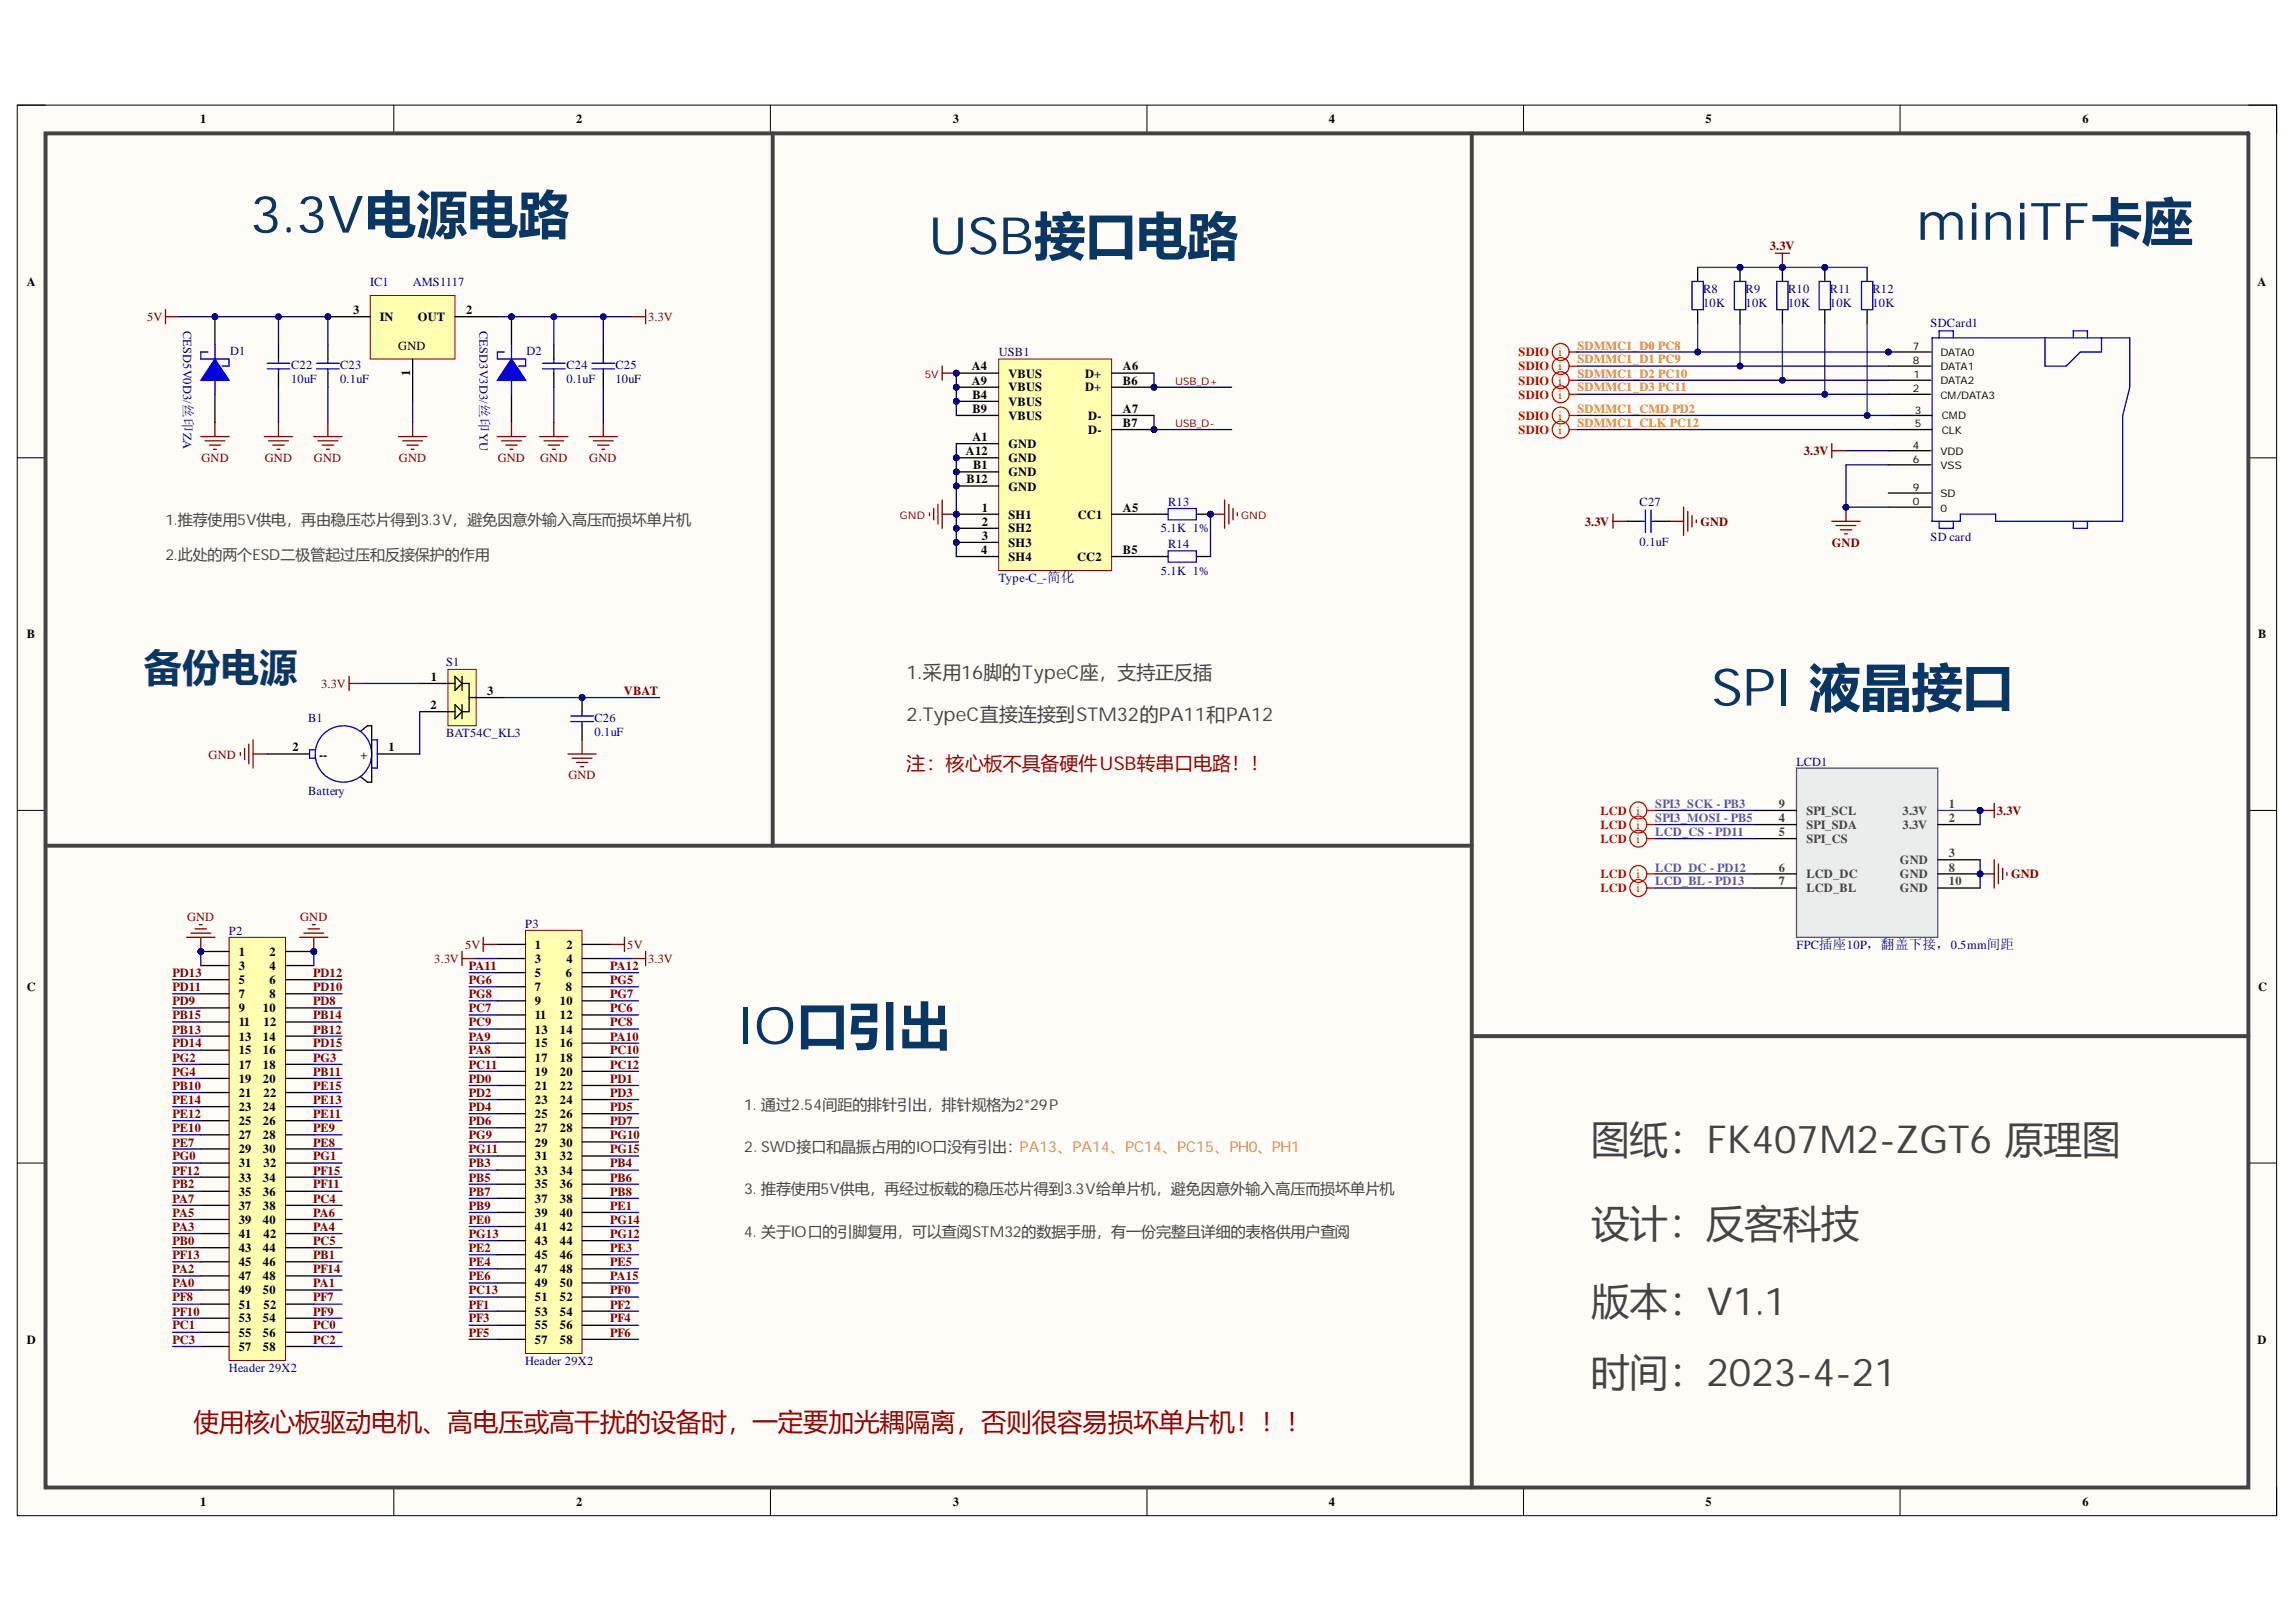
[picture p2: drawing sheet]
<svg xmlns="http://www.w3.org/2000/svg" width="297mm" height="210mm" viewBox="0 0 297 210" stroke-linecap="round" stroke-linejoin="round" font-family="sans-serif">
<defs><g id="words">
<g font-size="6.7" fill="#073763">
<text x="32.3" y="30.1">3.3V电源电路</text>
<text x="120.1" y="32.9">USB接口电路</text>
<text x="247.9" y="31">miniTF卡座</text>
<text x="221.4" y="91.3">SPI 液晶接口</text>
<text x="95.4" y="135.1">IO口引出</text>
</g>
<text font-size="5" fill="#073763" x="18.6" y="88.1">备份电源</text>
<g font-size="5" fill="#434343">
<text x="205.9" y="149.2">图纸：FK407M2-ZGT6 原理图</text>
<text x="205.9" y="160.1">设计：反客科技</text>
<text x="205.9" y="170.2">版本：V1.1</text>
<text x="205.9" y="179.3">时间：2023-4-21</text>
</g>
<text font-size="3.3" fill="#900" x="25" y="185.2">使用核心板驱动电机、高电压或高干扰的设备时，一定要加光耦隔离，否则很容易损坏单片机！！！</text>
<g font-size="2.5" fill="#434343">
<text x="117.3" y="87.8">1.采用16脚的TypeC座，支持正反插</text>
<text x="117.3" y="93.3">2.TypeC直接连接到STM32的PA11和PA12</text>
</g>
<text font-size="2.5" fill="#980000" x="117.3" y="99.7">注：核心板不具备硬件USB转串口电路！！</text>
<g font-size="1.9" fill="#434343">
<text x="21.4" y="67.9">1.推荐使用5V供电，再由稳压芯片得到3.3V，避免因意外输入高压而损坏单片机</text>
<text x="21.4" y="72.5">2.此处的两个ESD二极管起过压和反接保护的作用</text>
<text x="96.3" y="143.6">1. 通过2.54间距的排针引出，排针规格为2*29P</text>
<text x="96.3" y="149.1">2. SWD接口和晶振占用的IO口没有引出：PA13、PA14、PC14、PC15、PH0、PH1</text>
<text x="96.3" y="154.5">3. 推荐使用5V供电，再经过板载的稳压芯片得到3.3V给单片机，避免因意外输入高压而损坏单片机</text>
<text x="96.3" y="160">4. 关于IO口的引脚复用，可以查阅STM32的数据手册，有一份完整且详细的表格供用户查阅</text>
</g>
<g font-size="1.6">
<text x="25.9" y="16">1</text>
<text x="74.5" y="16">2</text>
<text x="123.3" y="16">3</text>
<text x="171.9" y="16">4</text>
<text x="220.7" y="16">5</text>
<text x="269.4" y="16">6</text>
<text x="3.5" y="36.9">A</text>
<text x="45.7" y="40.7">3</text>
<text x="49.2" y="41.5">IN</text>
<text x="54.1" y="41.5">OUT</text>
<text x="60.3" y="40.7">2</text>
<text x="292.1" y="36.9">A</text>
<text x="51.5" y="45.2">GND</text>
<text x="125.7" y="47.9">A4</text>
<text x="145.3" y="47.9">A6</text>
<text x="53.1" y="48.6" transform="rotate(-90 53.1 48.6)">1</text>
<text x="125.7" y="49.8">A9</text>
<text x="125.8" y="51.6">B4</text>
<text x="125.8" y="53.4">B9</text>
<text x="130.5" y="48.9">VBUS</text>
<text x="130.5" y="50.6">VBUS</text>
<text x="130.5" y="52.5">VBUS</text>
<text x="140.4" y="48.9">D+</text>
<text x="140.4" y="50.6">D+</text>
<text x="145.3" y="53.4">A7</text>
<text x="145.3" y="49.8">B6</text>
<text x="125" y="58.9">A12</text>
<text x="125.8" y="57.1">A1</text>
<text x="130.5" y="58">GND</text>
<text x="130.5" y="59.8">GND</text>
<text x="130.5" y="54.4">VBUS</text>
<text x="140.8" y="54.4">D-</text>
<text x="140.8" y="56.1">D-</text>
<text x="145.3" y="55.2">B7</text>
<text x="125.1" y="62.6">B12</text>
<text x="125.9" y="60.7">B1</text>
<text x="130.5" y="61.6">GND</text>
<text x="130.5" y="63.5">GND</text>
<text x="126.9" y="71.7">4</text>
<text x="127" y="66.2">1</text>
<text x="127" y="68.1">2</text>
<text x="127" y="69.8">3</text>
<text x="130.5" y="67.1">SH1</text>
<text x="130.5" y="68.9">SH2</text>
<text x="130.5" y="70.8">SH3</text>
<text x="139.4" y="67.1">CC1</text>
<text x="145.3" y="66.2">A5</text>
<text x="145.3" y="71.7">B5</text>
<text x="130.5" y="72.6">SH4</text>
<text x="139.4" y="72.6">CC2</text>
<text x="3.5" y="82.6">B</text>
<text x="292.2" y="82.6">B</text>
<text x="55.8" y="88.1">1</text>
<text x="63" y="90">3</text>
<text x="55.7" y="91.7">2</text>
<text x="37.8" y="97.2">2</text>
<text x="41.3" y="98.2">--</text>
<text x="46.6" y="98.2">+</text>
<text x="50.3" y="97.2">1</text>
<text x="30.9" y="123.7">1</text>
<text x="30.9" y="125.6">3</text>
<text x="34.9" y="123.7">2</text>
<text x="34.9" y="125.6">4</text>
<text x="69.2" y="122.8">1</text>
<text x="69.2" y="124.6">3</text>
<text x="73.3" y="122.8">2</text>
<text x="73.3" y="124.6">4</text>
<text x="3.5" y="128.3">C</text>
<text x="30.9" y="127.3">5</text>
<text x="30.9" y="129.2">7</text>
<text x="30.9" y="131">9</text>
<text x="34" y="131">10</text>
<text x="34.9" y="127.3">6</text>
<text x="34.9" y="129.2">8</text>
<text x="69.2" y="126.4">5</text>
<text x="69.2" y="128.3">7</text>
<text x="69.2" y="130.1">9</text>
<text x="69.2" y="131.9">11</text>
<text x="72.4" y="130.1">10</text>
<text x="72.4" y="131.9">12</text>
<text x="73.2" y="126.4">6</text>
<text x="73.2" y="128.3">8</text>
<text x="292.2" y="128.3">C</text>
<text x="30.9" y="132.8">11</text>
<text x="30.9" y="134.7">13</text>
<text x="30.9" y="136.5">15</text>
<text x="34" y="134.7">14</text>
<text x="34" y="136.5">16</text>
<text x="34.1" y="132.8">12</text>
<text x="69.2" y="133.8">13</text>
<text x="69.2" y="135.5">15</text>
<text x="69.2" y="137.4">17</text>
<text x="72.4" y="133.8">14</text>
<text x="72.4" y="135.5">16</text>
<text x="72.4" y="137.4">18</text>
<text x="30.9" y="138.3">17</text>
<text x="30.9" y="140.1">19</text>
<text x="30.9" y="142">21</text>
<text x="30.9" y="143.8">23</text>
<text x="34" y="138.3">18</text>
<text x="34" y="140.1">20</text>
<text x="34" y="143.8">24</text>
<text x="34.1" y="142">22</text>
<text x="69.2" y="139.2">19</text>
<text x="69.2" y="141">21</text>
<text x="69.2" y="142.9">23</text>
<text x="72.4" y="139.2">20</text>
<text x="72.4" y="141">22</text>
<text x="72.4" y="142.9">24</text>
<text x="30.9" y="145.6">25</text>
<text x="30.9" y="147.4">27</text>
<text x="30.9" y="149.2">29</text>
<text x="34" y="145.6">26</text>
<text x="34" y="147.4">28</text>
<text x="34" y="149.2">30</text>
<text x="69.2" y="144.7">25</text>
<text x="69.2" y="146.5">27</text>
<text x="69.2" y="148.4">29</text>
<text x="72.4" y="144.7">26</text>
<text x="72.4" y="146.5">28</text>
<text x="72.4" y="148.4">30</text>
<text x="30.9" y="151.1">31</text>
<text x="30.9" y="152.9">33</text>
<text x="30.9" y="154.7">35</text>
<text x="34" y="152.9">34</text>
<text x="34" y="154.7">36</text>
<text x="34.1" y="151.1">32</text>
<text x="69.2" y="150.2">31</text>
<text x="69.2" y="152">33</text>
<text x="69.2" y="153.8">35</text>
<text x="69.2" y="155.6">37</text>
<text x="72.4" y="150.2">32</text>
<text x="72.4" y="152">34</text>
<text x="72.4" y="153.8">36</text>
<text x="72.4" y="155.6">38</text>
<text x="30.9" y="156.6">37</text>
<text x="30.9" y="158.4">39</text>
<text x="30.9" y="160.2">41</text>
<text x="30.9" y="162">43</text>
<text x="34" y="156.6">38</text>
<text x="34" y="158.4">40</text>
<text x="34" y="162">44</text>
<text x="34.1" y="160.2">42</text>
<text x="69.2" y="157.5">39</text>
<text x="69.2" y="159.3">41</text>
<text x="69.2" y="161.1">43</text>
<text x="72.4" y="157.5">40</text>
<text x="72.4" y="159.3">42</text>
<text x="72.4" y="161.1">44</text>
<text x="30.9" y="163.8">45</text>
<text x="30.9" y="165.7">47</text>
<text x="30.9" y="167.5">49</text>
<text x="34" y="163.8">46</text>
<text x="34" y="165.7">48</text>
<text x="34" y="167.5">50</text>
<text x="69.2" y="162.9">45</text>
<text x="69.2" y="164.8">47</text>
<text x="69.2" y="166.6">49</text>
<text x="72.4" y="162.9">46</text>
<text x="72.4" y="164.8">48</text>
<text x="72.4" y="166.6">50</text>
<text x="3.5" y="173.9">D</text>
<text x="30.9" y="169.3">51</text>
<text x="30.9" y="171.1">53</text>
<text x="30.9" y="173">55</text>
<text x="34" y="171.1">54</text>
<text x="34" y="173">56</text>
<text x="34.1" y="169.3">52</text>
<text x="69.2" y="168.4">51</text>
<text x="69.2" y="170.3">53</text>
<text x="69.2" y="172">55</text>
<text x="69.2" y="173.9">57</text>
<text x="72.4" y="168.4">52</text>
<text x="72.4" y="170.3">54</text>
<text x="72.4" y="172">56</text>
<text x="72.4" y="173.9">58</text>
<text x="292.1" y="173.9">D</text>
<text x="30.9" y="174.8">57</text>
<text x="34" y="174.8">58</text>
<text x="25.9" y="194.9">1</text>
<text x="74.5" y="194.9">2</text>
<text x="123.3" y="194.9">3</text>
<text x="171.9" y="194.9">4</text>
<text x="220.7" y="194.9">5</text>
<text x="269.4" y="194.9">6</text>
</g>
<g font-size="1.6" fill="#800000">
<text x="229" y="32.4">3.3V</text>
<text x="19" y="41.5">5V</text>
<text x="83.8" y="41.5">3.3V</text>
<text x="26.1" y="59.8">GND</text>
<text x="34.3" y="59.8">GND</text>
<text x="40.6" y="59.8">GND</text>
<text x="51.6" y="59.8">GND</text>
<text x="64.4" y="59.8">GND</text>
<text x="69.9" y="59.8">GND</text>
<text x="76.2" y="59.8">GND</text>
<text x="233.4" y="58.9">3.3V</text>
<text x="205" y="68.1">3.3V</text>
<text x="220" y="68.1">GND</text>
<text x="237" y="70.8">GND</text>
<text x="41.5" y="89">3.3V</text>
<text x="80.7" y="90">VBAT</text>
<text x="27" y="98.2">GND</text>
<text x="73.5" y="100.9">GND</text>
<text x="258.3" y="105.4">3.3V</text>
<text x="260.2" y="113.6">GND</text>
<text x="24.2" y="119.1">GND</text>
<text x="38.8" y="119.1">GND</text>
<text x="56.2" y="124.6">3.3V</text>
<text x="60.2" y="122.8">5V</text>
<text x="60.7" y="125.6">PA11</text>
<text x="78.9" y="125.6">PA12</text>
<text x="81.1" y="122.8">5V</text>
<text x="83.8" y="124.6">3.3V</text>
<text x="22.3" y="131.9">PB15</text>
<text x="22.3" y="130.1">PD9</text>
<text x="22.3" y="128.3">PD11</text>
<text x="22.3" y="126.4">PD13</text>
<text x="40.5" y="131.9">PB14</text>
<text x="40.5" y="130.1">PD8</text>
<text x="40.5" y="128.3">PD10</text>
<text x="40.5" y="126.4">PD12</text>
<text x="60.7" y="131">PC7</text>
<text x="60.7" y="127.3">PG6</text>
<text x="60.7" y="129.2">PG8</text>
<text x="78.9" y="131">PC6</text>
<text x="78.9" y="127.3">PG5</text>
<text x="78.9" y="129.2">PG7</text>
<text x="22.3" y="133.8">PB13</text>
<text x="22.3" y="135.5">PD14</text>
<text x="22.3" y="137.4">PG2</text>
<text x="40.5" y="133.8">PB12</text>
<text x="40.5" y="135.5">PD15</text>
<text x="40.5" y="137.4">PG3</text>
<text x="60.7" y="136.5">PA8</text>
<text x="60.7" y="134.7">PA9</text>
<text x="60.7" y="132.8">PC9</text>
<text x="78.9" y="134.7">PA10</text>
<text x="78.9" y="132.8">PC8</text>
<text x="78.9" y="136.5">PC10</text>
<text x="22.3" y="141">PB10</text>
<text x="22.3" y="142.9">PE14</text>
<text x="22.3" y="139.2">PG4</text>
<text x="40.5" y="139.2">PB11</text>
<text x="40.5" y="142.9">PE13</text>
<text x="40.5" y="141">PE15</text>
<text x="60.7" y="138.3">PC11</text>
<text x="60.7" y="140.1">PD0</text>
<text x="60.7" y="142">PD2</text>
<text x="60.7" y="143.8">PD4</text>
<text x="78.9" y="138.3">PC12</text>
<text x="78.9" y="140.1">PD1</text>
<text x="78.9" y="142">PD3</text>
<text x="78.9" y="143.8">PD5</text>
<text x="22.3" y="148.4">PE7</text>
<text x="22.3" y="146.5">PE10</text>
<text x="22.3" y="144.7">PE12</text>
<text x="40.5" y="148.4">PE8</text>
<text x="40.5" y="146.5">PE9</text>
<text x="40.5" y="144.7">PE11</text>
<text x="60.7" y="145.6">PD6</text>
<text x="60.7" y="147.4">PG9</text>
<text x="60.7" y="149.2">PG11</text>
<text x="78.9" y="145.6">PD7</text>
<text x="78.9" y="147.4">PG10</text>
<text x="78.9" y="149.2">PG15</text>
<text x="22.3" y="155.6">PA7</text>
<text x="22.3" y="153.8">PB2</text>
<text x="22.3" y="152">PF12</text>
<text x="22.3" y="150.2">PG0</text>
<text x="40.5" y="155.6">PC4</text>
<text x="40.5" y="153.8">PF11</text>
<text x="40.5" y="152">PF15</text>
<text x="40.5" y="150.2">PG1</text>
<text x="60.7" y="151.1">PB3</text>
<text x="60.7" y="152.9">PB5</text>
<text x="60.7" y="154.7">PB7</text>
<text x="78.9" y="151.1">PB4</text>
<text x="78.9" y="152.9">PB6</text>
<text x="78.9" y="154.7">PB8</text>
<text x="22.3" y="159.3">PA3</text>
<text x="22.3" y="157.5">PA5</text>
<text x="22.3" y="161.1">PB0</text>
<text x="40.5" y="159.3">PA4</text>
<text x="40.5" y="157.5">PA6</text>
<text x="40.5" y="161.1">PC5</text>
<text x="60.7" y="156.6">PB9</text>
<text x="60.7" y="158.4">PE0</text>
<text x="60.7" y="162">PE2</text>
<text x="60.7" y="160.2">PG13</text>
<text x="78.9" y="156.6">PE1</text>
<text x="78.9" y="162">PE3</text>
<text x="78.9" y="160.2">PG12</text>
<text x="78.9" y="158.4">PG14</text>
<text x="22.3" y="166.6">PA0</text>
<text x="22.3" y="164.8">PA2</text>
<text x="22.3" y="162.9">PF13</text>
<text x="40.5" y="166.6">PA1</text>
<text x="40.5" y="162.9">PB1</text>
<text x="40.5" y="164.8">PF14</text>
<text x="60.7" y="163.8">PE4</text>
<text x="60.7" y="165.7">PE6</text>
<text x="60.7" y="167.5">PC13</text>
<text x="78.9" y="163.8">PE5</text>
<text x="78.9" y="167.5">PF0</text>
<text x="78.9" y="165.7">PA15</text>
<text x="22.3" y="173.9">PC3</text>
<text x="22.3" y="172">PC1</text>
<text x="22.3" y="168.4">PF8</text>
<text x="22.3" y="170.3">PF10</text>
<text x="40.5" y="173.9">PC2</text>
<text x="40.5" y="172">PC0</text>
<text x="40.5" y="168.4">PF7</text>
<text x="40.5" y="170.3">PF9</text>
<text x="60.7" y="169.3">PF1</text>
<text x="60.7" y="171.1">PF3</text>
<text x="60.7" y="173">PF5</text>
<text x="78.9" y="169.3">PF2</text>
<text x="78.9" y="171.1">PF4</text>
<text x="78.9" y="173">PF6</text>
</g>
<g font-size="1.6" fill="#000080">
<text x="47.9" y="36.9">IC1</text>
<text x="53.4" y="36.9">AMS1117</text>
<text x="220.3" y="39.7">10K</text>
<text x="220.3" y="37.9">R8</text>
<text x="225.8" y="39.7">10K</text>
<text x="225.8" y="37.9">R9</text>
<text x="231.3" y="39.7">10K</text>
<text x="231.3" y="37.9">R10</text>
<text x="236.7" y="39.7">10K</text>
<text x="236.7" y="37.9">R11</text>
<text x="242.2" y="39.7">10K</text>
<text x="242.2" y="37.9">R12</text>
<text x="23.7" y="42.8" transform="rotate(90 23.7 42.8)">CESD5V0D3/丝印ZA</text>
<text x="29.8" y="45.9">D1</text>
<text x="37.7" y="47.8">C22</text>
<text x="44" y="47.8">C23</text>
<text x="62" y="42.8" transform="rotate(90 62 42.8)">CESD3V3D3/丝印YU</text>
<text x="68.1" y="45.9">D2</text>
<text x="73.3" y="47.8">C24</text>
<text x="79.6" y="47.8">C25</text>
<text x="129.2" y="46.1">USB1</text>
<text x="249.8" y="42.3">SDCard1</text>
<text x="37.7" y="49.5">10uF</text>
<text x="44" y="49.5">0.1uF</text>
<text x="73.3" y="49.5">0.1uF</text>
<text x="79.6" y="49.5">10uF</text>
<text x="151.1" y="65.4">R13</text>
<text x="212.1" y="65.4">C27</text>
<text x="150.2" y="68.9">5.1K 1%</text>
<text x="151.1" y="70.9">R14</text>
<text x="212.1" y="70.6">0.1uF</text>
<text x="249.8" y="70">SD card</text>
<text x="129.2" y="75.3">Type-C_-简化</text>
<text x="150.2" y="74.4">5.1K 1%</text>
<text x="57.7" y="86.2">S1</text>
<text x="39.9" y="93.4">B1</text>
<text x="57.7" y="95.4">BAT54C_KL3</text>
<text x="76.9" y="95.2">0.1uF</text>
<text x="76.9" y="93.4">C26</text>
<text x="232.4" y="99.1">LCD1</text>
<text x="39.9" y="102.9">Battery</text>
<text x="29.6" y="121">P2</text>
<text x="67.9" y="120.1">P3</text>
<text x="232.4" y="122.8">FPC插座10P，翻盖下接，0.5mm间距</text>
<text x="29.6" y="177.5">Header 29X2</text>
<text x="67.9" y="176.6">Header 29X2</text>
</g>
<g font-size="1.6" fill="#f00">
<text x="196.5" y="47.9">SDIO</text>
<text x="196.5" y="46.1">SDIO</text>
<text x="201.6" y="47.9">i</text>
<text x="201.6" y="46.1">i</text>
<text x="196.5" y="51.6">SDIO</text>
<text x="196.5" y="49.8">SDIO</text>
<text x="201.6" y="51.6">i</text>
<text x="201.6" y="49.8">i</text>
<text x="196.5" y="56.1">SDIO</text>
<text x="196.5" y="54.4">SDIO</text>
<text x="201.6" y="56.1">i</text>
<text x="201.6" y="54.4">i</text>
<text x="207" y="107.3">LCD</text>
<text x="207" y="105.4">LCD</text>
<text x="211.7" y="107.3">i</text>
<text x="211.7" y="105.4">i</text>
<text x="207" y="113.6">LCD</text>
<text x="207" y="109.1">LCD</text>
<text x="211.7" y="113.6">i</text>
<text x="211.7" y="109.1">i</text>
<text x="207" y="115.5">LCD</text>
<text x="211.7" y="115.5">i</text>
</g>
<g font-size="1.6" fill="#f90">
<text x="204.1" y="45.2">SDMMC1_D0 PC8</text>
<text x="204.1" y="47">SDMMC1_D1 PC9</text>
<text x="204.1" y="48.9">SDMMC1_D2 PC10</text>
<text x="204.1" y="50.6">SDMMC1_D3 PC11</text>
<text x="204.1" y="53.4">SDMMC1_CMD PD2</text>
<text x="204.1" y="55.2">SDMMC1_CLK PC12</text>
</g>
<g font-size="1.6" fill="#674ea7">
<text x="214.2" y="106.4">SPI3_MOSI - PB5</text>
<text x="214.2" y="104.5">SPI3_SCK - PB3</text>
<text x="214.2" y="108.2">LCD_CS - PD11</text>
<text x="214.2" y="112.8">LCD_DC - PD12</text>
<text x="214.2" y="114.6">LCD_BL - PD13</text>
</g>
<g font-size="1.6" fill="#434343">
<text x="230.1" y="104.5">9</text>
<text x="230.1" y="106.4">4</text>
<text x="233.7" y="105.4">SPI_SCL</text>
<text x="233.7" y="107.3">SPI_SDA</text>
<text x="246.1" y="105.4">3.3V</text>
<text x="246.1" y="107.3">3.3V</text>
<text x="252.1" y="104.5">1</text>
<text x="252.1" y="106.4">2</text>
<text x="230.1" y="108.2">5</text>
<text x="230.1" y="112.8">6</text>
<text x="233.7" y="109.1">SPI_CS</text>
<text x="233.7" y="113.6">LCD_DC</text>
<text x="245.8" y="111.9">GND</text>
<text x="245.8" y="113.6">GND</text>
<text x="252.1" y="110.9">3</text>
<text x="252.1" y="112.8">8</text>
<text x="230.1" y="114.6">7</text>
<text x="233.7" y="115.5">LCD_BL</text>
<text x="245.8" y="115.5">GND</text>
<text x="252.1" y="114.6">10</text>
</g>
<g font-size="1.4">
<text x="247.5" y="45.2">7</text>
<text x="247.5" y="47.1">8</text>
<text x="251" y="46.1">DATA0</text>
<text x="251" y="47.9">DATA1</text>
<text x="247.5" y="50.7">2</text>
<text x="247.6" y="49">1</text>
<text x="247.7" y="53.5">3</text>
<text x="251" y="49.7">DATA2</text>
<text x="251" y="51.6">CM/DATA3</text>
<text x="247.5" y="58.1">4</text>
<text x="247.5" y="59.9">6</text>
<text x="247.7" y="55.3">5</text>
<text x="251" y="58.8">VDD</text>
<text x="251.2" y="54.3">CMD</text>
<text x="251.2" y="56.1">CLK</text>
<text x="247.5" y="63.5">9</text>
<text x="247.5" y="65.4">0</text>
<text x="251" y="60.7">VSS</text>
<text x="251" y="64.3">SD</text>
<text x="251" y="66.2">0</text>
</g>
<g font-size="1.4" fill="#800000">
<text x="119.6" y="48.9">5V</text>
<text x="152" y="49.8">USB_D+</text>
<text x="152" y="55.2">USB_D-</text>
<text x="116.4" y="67.1">GND</text>
<text x="160.6" y="67.1">GND</text>
</g>
</g></defs>
<path d="M2.2 13.6h292.3v182.5h-292.3z" fill-rule="evenodd" fill="#fffcf8"/>
<path d="M2.2 13.6h292.3v182.5h-292.3z" fill="none" stroke="#000" stroke-width=".13"/>
<path d="M5.9 17.3h285v175.2h-285z" fill-rule="evenodd" fill="#fffcf8"/>
<g fill="none" stroke="#000" stroke-width=".13">
<path d="M2.2 13.6h3.7M5.9 17.3h285v175.2h-285zM50.9 13.6v3.7M99.7 13.6v3.7M148.4 13.6v3.7M197.1 13.6v3.7M245.8 13.6v3.7M290.9 13.6h3.6v3.7M2.2 59.2h3.7M290.9 59.2h3.6M2.2 104.9h3.7M290.9 104.9h3.6"/>
<path d="M2.2 150.5h3.7M290.9 150.5h3.6M50.9 192.5v3.6M99.7 192.5v3.6M148.4 192.5v3.6M197.1 192.5v3.6M245.8 192.5v3.6M294.5 192.5v3.6"/>
</g>
<g fill="none" stroke="#800000" stroke-width=".17">
<path d="M21.4 40.1v1.8M21.4 41h1.8M34.2 56.5h3.7M34.7 57h2.6M35.3 57.6h1.5M35.8 58.1h.4M36 54.7v1.8M40.6 56.5h3.6M41.1 57h2.6M41.7 57.6h1.5M42.2 58.1h.4M42.4 54.7v1.8"/>
<path d="M69.8 56.5h3.7M70.4 57h2.5M70.9 57.6h1.5M71.5 58.1h.3M71.6 54.7v1.8M76.2 56.5h3.7M76.8 57h2.5M77.3 57.6h1.5M77.9 58.1h.3M78 54.7v1.8"/>
</g>
<path d="M36 44.6v1.9M36 48.3v1.8M42.4 44.6v1.9M42.4 48.3v1.8M71.6 44.6v1.9M71.6 48.3v1.8M78 44.6v1.9M78 48.3v1.8" fill="none" stroke="#000" stroke-width=".17"/>
<g fill="none" stroke="#00f" stroke-width=".17">
<path d="M34.6 47h2.9M34.6 47.7h2.9M36 46.5v.5M36 47.7v.6M41 47h2.9M41 47.7h2.9M42.4 46.5v.5M42.4 47.7v.6M70.2 47h2.9M70.2 47.7h2.9M71.6 46.5v.5M71.6 47.7v.6"/>
<path d="M76.6 47h2.9M76.6 47.7h2.9M78 46.5v.5M78 47.7v.6"/>
</g>
<circle cx="42.4" cy="41" r=".36" fill="#000080"/>
<circle cx="42.4" cy="41" r=".36" fill="none" stroke="#000080" stroke-width=".13"/>
<path d="M47.9 38.2h11v8.3h-11z" fill-rule="evenodd" fill="#ffffb0"/>
<path d="M47.9 38.2h11v8.3h-11z" fill="none" stroke="#800000" stroke-width=".13"/>
<path d="M42.4 41h5.5M53.4 46.5v5.4M58.9 41h5.4" fill="none" stroke="#000" stroke-width=".17"/>
<circle cx="42.4" cy="41" r=".36" fill="#000080"/>
<circle cx="42.4" cy="41" r=".36" fill="none" stroke="#000080" stroke-width=".13"/>
<g fill="none" stroke="#800000" stroke-width=".17">
<path d="M26 56.5h3.6M26.5 57h2.6M27.1 57.6h1.4M27.6 58.1h.4M27.8 54.7v1.8M51.6 56.5h3.6M52.1 57h2.6M52.7 57.6h1.4M53.2 58.1h.4M53.4 54.7v1.8M81.7 41h1.8M83.5 40.1v1.8"/>
<path d="M25.8 119.7h.4M24.2 121.3h3.6M24.7 120.8h2.6M25.3 120.2h1.4M26 121.3v1.8"/>
</g>
<circle cx="26" cy="123.1" r=".36" fill="#000080"/>
<circle cx="26" cy="123.1" r=".36" fill="none" stroke="#000080" stroke-width=".13"/>
<path d="M40.4 119.7h.4M38.8 121.3h3.6M39.3 120.8h2.6M39.9 120.2h1.4M40.6 121.3v1.8" fill="none" stroke="#800000" stroke-width=".17"/>
<circle cx="40.6" cy="123.1" r=".37" fill="#000080"/>
<circle cx="40.6" cy="123.1" r=".37" fill="none" stroke="#000080" stroke-width=".13"/>
<path d="M62.5 121.3v1.8M62.5 122.2h1.8M81.7 124h1.8M83.5 123.1v1.9" fill="none" stroke="#800000" stroke-width=".17"/>
<circle cx="27.8" cy="41" r=".36" fill="#000080"/>
<circle cx="27.8" cy="41" r=".36" fill="none" stroke="#000080" stroke-width=".13"/>
<path d="M27.8 46.5l1.8 2.7h-3.6z" fill="#00f"/>
<path d="M27.8 46.5l1.8 2.7h-3.6z" fill="none" stroke="#00f" stroke-width=".17"/>
<path d="M27.8 41v3.6M27.8 51v3.7" fill="none" stroke="#000" stroke-width=".17"/>
<circle cx="27.8" cy="41" r=".36" fill="#000080"/>
<circle cx="27.8" cy="41" r=".36" fill="none" stroke="#000080" stroke-width=".13"/>
<path d="M26.9 45.6h-.9v.9h3.6v.9h-.9M27.8 44.6v1.9M27.8 49.2v1.8" fill="none" stroke="#00f" stroke-width=".17"/>
<circle cx="66.2" cy="41" r=".36" fill="#000080"/>
<circle cx="66.2" cy="41" r=".36" fill="none" stroke="#000080" stroke-width=".13"/>
<path d="M66.2 46.5l1.8 2.7h-3.7z" fill="#00f"/>
<path d="M66.2 46.5l1.8 2.7h-3.7z" fill="none" stroke="#00f" stroke-width=".17"/>
<path d="M66.2 41v3.6M66.2 51v3.7" fill="none" stroke="#000" stroke-width=".17"/>
<circle cx="66.2" cy="41" r=".36" fill="#000080"/>
<circle cx="66.2" cy="41" r=".36" fill="none" stroke="#000080" stroke-width=".13"/>
<path d="M65.3 45.6h-1v.9h3.7v.9h-.9M66.2 44.6v1.9M66.2 49.2v1.8" fill="none" stroke="#00f" stroke-width=".17"/>
<path d="M64.3 56.5h3.7M64.9 57h2.6M65.4 57.6h1.5M66 58.1h.4M66.2 54.7v1.8M45.2 87.5v1.9M45.2 88.4h1.8M59.8 123.1v1.9M59.8 124h1.8M79 122.2h1.8M80.8 121.3v1.8" fill="none" stroke="#800000" stroke-width=".17"/>
<path d="M57.9 86.6h3.7v7.3h-3.7z" fill-rule="evenodd" fill="#ffffb0"/>
<path d="M57.9 86.6h3.7v7.3h-3.7z" fill="none" stroke="#800000" stroke-width=".13"/>
<path d="M54.3 92.1h4.6M54.3 88.4h4.6M58.9 87.5l.9 .9-.9 1zM58.9 91.2l.9 .9-.9 .9zM59.8 88.4h.9v3.7h-.9M59.8 87.5v1.9M59.8 91.2v1.8M60.7 90.3h4.6" fill="none" stroke="#000" stroke-width=".17"/>
<circle cx="75.3" cy="90.3" r=".37" fill="#000080"/>
<circle cx="75.3" cy="90.3" r=".37" fill="none" stroke="#000080" stroke-width=".13"/>
<path d="M75.3 90.3v1.8" fill="none" stroke="#000" stroke-width=".17"/>
<circle cx="75.3" cy="90.3" r=".37" fill="#000080"/>
<circle cx="75.3" cy="90.3" r=".37" fill="none" stroke="#000080" stroke-width=".13"/>
<path d="M75.3 93.9v1.8" fill="none" stroke="#000" stroke-width=".17"/>
<path d="M73.8 93.4h3M73.8 92.6h3M75.3 92.1v.5M75.3 93.4v.5" fill="none" stroke="#00f" stroke-width=".17"/>
<path d="M31.1 97.4v.4M31.6 96.8v1.5M32.2 96.3v2.6M32.7 97.6h1.9M32.7 95.7v3.7M73.5 97.6h3.6M74 98.1h2.6M74.6 98.7h1.4M75.1 99.2h.4M75.3 95.7v1.9" fill="none" stroke="#800000" stroke-width=".17"/>
<circle cx="26" cy="123.1" r=".36" fill="#000080"/>
<circle cx="26" cy="123.1" r=".36" fill="none" stroke="#000080" stroke-width=".13"/>
<circle cx="40.6" cy="123.1" r=".37" fill="#000080"/>
<circle cx="40.6" cy="123.1" r=".37" fill="none" stroke="#000080" stroke-width=".13"/>
<path d="M29.6 121.3h7.3v54.8h-7.3z" fill-rule="evenodd" fill="#ffffb0"/>
<path d="M29.6 121.3h7.3v54.8h-7.3z" fill="none" stroke="#800000" stroke-width=".13"/>
<path d="M26 123.1h3.6" fill="none" stroke="#000" stroke-width=".17"/>
<circle cx="26" cy="123.1" r=".36" fill="#000080"/>
<circle cx="26" cy="123.1" r=".36" fill="none" stroke="#000080" stroke-width=".13"/>
<path d="M36.9 123.1h3.7" fill="none" stroke="#000" stroke-width=".17"/>
<circle cx="40.6" cy="123.1" r=".37" fill="#000080"/>
<circle cx="40.6" cy="123.1" r=".37" fill="none" stroke="#000080" stroke-width=".13"/>
<g fill="none" stroke="#000" stroke-width=".17">
<path d="M26 125h3.6M26 126.8h3.6M26 128.6h3.6M26 130.4h3.6M26 132.3h3.6M26 134.1h3.6M26 135.9h3.6M26 137.7h3.6M26 139.6h3.6M36.9 125h3.7M36.9 126.8h3.7M36.9 128.6h3.7"/>
<path d="M36.9 130.4h3.7M36.9 132.3h3.7M36.9 134.1h3.7M36.9 135.9h3.7M36.9 137.7h3.7M36.9 139.6h3.7M26 141.4h3.6M26 143.2h3.6M26 145h3.6M26 146.9h3.6M26 148.7h3.6M26 150.5h3.6"/>
<path d="M26 152.3h3.6M26 154.2h3.6M26 156h3.6M26 157.8h3.6M26 159.6h3.6M36.9 141.4h3.7M36.9 143.2h3.7M36.9 145h3.7M36.9 146.9h3.7M36.9 148.7h3.7M36.9 150.5h3.7M36.9 152.3h3.7"/>
<path d="M36.9 154.2h3.7M36.9 156h3.7M36.9 157.8h3.7M36.9 159.6h3.7M26 161.5h3.6M26 163.3h3.6M26 165.1h3.6M26 166.9h3.6M26 168.8h3.6M26 170.6h3.6M26 172.4h3.6M26 174.2h3.6"/>
<path d="M36.9 161.5h3.7M36.9 163.3h3.7M36.9 165.1h3.7M36.9 166.9h3.7M36.9 168.8h3.7M36.9 170.6h3.7M36.9 172.4h3.7M36.9 174.2h3.7"/>
</g>
<path d="M68 120.4h7.3v54.8h-7.3z" fill-rule="evenodd" fill="#ffffb0"/>
<path d="M68 120.4h7.3v54.8h-7.3z" fill="none" stroke="#800000" stroke-width=".13"/>
<g fill="none" stroke="#000" stroke-width=".17">
<path d="M64.3 122.2h3.7M64.3 124h3.7M64.3 125.9h3.7M64.3 127.7h3.7M64.3 129.5h3.7M64.3 131.3h3.7M64.3 133.2h3.7M64.3 135h3.7M64.3 136.8h3.7M64.3 138.6h3.7M75.3 122.2h3.7M75.3 124h3.7"/>
<path d="M75.3 125.9h3.7M75.3 127.7h3.7M75.3 129.5h3.7M75.3 131.3h3.7M75.3 133.2h3.7M75.3 135h3.7M75.3 136.8h3.7M75.3 138.6h3.7M64.3 140.5h3.7M64.3 142.3h3.7M64.3 144.1h3.7M64.3 145.9h3.7"/>
<path d="M64.3 147.8h3.7M64.3 149.6h3.7M64.3 151.4h3.7M64.3 153.2h3.7M64.3 155.1h3.7M64.3 156.9h3.7M64.3 158.7h3.7M75.3 140.5h3.7M75.3 142.3h3.7M75.3 144.1h3.7M75.3 145.9h3.7M75.3 147.8h3.7"/>
<path d="M75.3 149.6h3.7M75.3 151.4h3.7M75.3 153.2h3.7M75.3 155.1h3.7M75.3 156.9h3.7M75.3 158.7h3.7M64.3 160.6h3.7M64.3 162.4h3.7M64.3 164.2h3.7M64.3 166h3.7M64.3 167.9h3.7M64.3 169.7h3.7"/>
<path d="M64.3 171.5h3.7M64.3 173.3h3.7M75.3 160.6h3.7M75.3 162.4h3.7M75.3 164.2h3.7M75.3 166h3.7M75.3 167.9h3.7M75.3 169.7h3.7M75.3 171.5h3.7M75.3 173.3h3.7"/>
</g>
<path d="M256.2 104.9h1.8M258 104v1.8" fill="none" stroke="#800000" stroke-width=".17"/>
<circle cx="256.2" cy="104.9" r=".37" fill="#000080"/>
<circle cx="256.2" cy="104.9" r=".37" fill="none" stroke="#000080" stroke-width=".13"/>
<path d="M256.2 113.1h1.8M258 111.3v3.6M258.5 111.8v2.6M259.1 112.4v1.4M259.6 112.9v.4" fill="none" stroke="#800000" stroke-width=".17"/>
<circle cx="256.2" cy="113.1" r=".37" fill="#000080"/>
<circle cx="256.2" cy="113.1" r=".37" fill="none" stroke="#000080" stroke-width=".13"/>
<circle cx="256.2" cy="104.9" r=".37" fill="#000080"/>
<circle cx="256.2" cy="104.9" r=".37" fill="none" stroke="#000080" stroke-width=".13"/>
<circle cx="256.2" cy="113.1" r=".37" fill="#000080"/>
<circle cx="256.2" cy="113.1" r=".37" fill="none" stroke="#000080" stroke-width=".13"/>
<path d="M232.4 99.4h18.3v21.9h-18.3z" fill-rule="evenodd" fill="#ebedec"/>
<path d="M232.4 99.4h18.3v21.9h-18.3z" fill="none" stroke="#4c5870" stroke-width=".17"/>
<path d="M250.7 104.9h5.5" fill="none" stroke="#204969" stroke-width=".17"/>
<circle cx="256.2" cy="104.9" r=".37" fill="#000080"/>
<circle cx="256.2" cy="104.9" r=".37" fill="none" stroke="#000080" stroke-width=".13"/>
<path d="M226.9 104.9h5.5M250.7 106.7h5.5M250.7 111.3h5.5M250.7 113.1h5.5" fill="none" stroke="#000" stroke-width=".17"/>
<circle cx="256.2" cy="113.1" r=".37" fill="#000080"/>
<circle cx="256.2" cy="113.1" r=".37" fill="none" stroke="#000080" stroke-width=".13"/>
<path d="M226.9 106.7h5.5M226.9 108.5h5.5M226.9 113.1h5.5M226.9 114.9h5.5M250.7 114.9h5.5" fill="none" stroke="#000" stroke-width=".17"/>
<g fill="none" stroke="#f00" stroke-width=".17">
<path d="M203 55.6h1.1M203 53.8h1.1M203 51h1.1M203 49.2h1.1M203 47.4h1.1M203 45.6h1.1M213.1 114.9h1.1M213.1 113.1h1.1M213.1 108.5h1.1M213.1 106.7h1.1M213.1 104.9h1.1"/>
<circle cx="201.9" cy="47.4" r="1.1"/>
<circle cx="201.9" cy="51" r="1.1"/>
<circle cx="201.9" cy="53.8" r="1.1"/>
<circle cx="201.9" cy="49.2" r="1.1"/>
<circle cx="201.9" cy="55.6" r="1.1"/>
<circle cx="201.9" cy="45.5" r="1.1"/>
<circle cx="212" cy="113.1" r="1.09"/>
<circle cx="212" cy="108.5" r="1.1"/>
<circle cx="212" cy="106.7" r="1.1"/>
<circle cx="212" cy="114.9" r="1.1"/>
<circle cx="212" cy="104.9" r="1.1"/>
</g>
<path d="M237 57.4v1.8M237 58.3h1.8M208.7 67.5h1.8M208.7 66.5v1.9M216 67.5h1.8M217.8 65.6v3.7M218.3 66.2v2.5M218.9 66.7v1.5M219.4 67.3v.3" fill="none" stroke="#800000" stroke-width=".17"/>
<circle cx="244.3" cy="45.6" r=".36" fill="#000080"/>
<circle cx="244.3" cy="45.6" r=".36" fill="none" stroke="#000080" stroke-width=".13"/>
<path d="M275.5 43.7h-25.5v23.8" fill="none" stroke="#00f" stroke-width=".17"/>
<path d="M244.3 49.2h5.5M244.3 51h5.5M244.3 58.3h5.5M244.3 45.6h5.5M244.5 53.8h5.5M244.5 55.6h5.5M244.3 60.2h5.5" fill="none" stroke="#000" stroke-width=".17"/>
<circle cx="244.3" cy="45.6" r=".36" fill="#000080"/>
<circle cx="244.3" cy="45.6" r=".36" fill="none" stroke="#000080" stroke-width=".13"/>
<path d="M244.3 47.4h5.5M244.3 63.8h5.5M244.3 65.6h5.5" fill="none" stroke="#000" stroke-width=".17"/>
<path d="M250.9 43.7v-.9h1.8v.9M264.6 43.7v3.7h2.7l1.8-1.8h2.8v-1.9M268.2 43.7v-.9h1.9v.9M275.5 43.7v6.4l-.9 3.7v13.7h-16.4v-1h-4.6v1h-3.6M250.9 67.5v.9h1.8v-.9M268.2 67.5v.9h1.9v-.9" fill="none" stroke="#00f" stroke-width=".17"/>
<path d="M237 67.5h3.6M237.5 68h2.6M238.1 68.6h1.4M238.6 69.1h.4M238.8 65.6v1.9" fill="none" stroke="#800000" stroke-width=".17"/>
<circle cx="238.8" cy="65.6" r=".37" fill="#000080"/>
<circle cx="238.8" cy="65.6" r=".37" fill="none" stroke="#000080" stroke-width=".13"/>
<path d="M241.6 34.6v1.8M241.6 40.1v1.8" fill="none" stroke="#000" stroke-width=".17"/>
<path d="M240.8 36.4h1.5v3.7h-1.5z" fill="none" stroke="#00f" stroke-width=".17"/>
<circle cx="236.1" cy="34.6" r=".37" fill="#000080"/>
<circle cx="236.1" cy="34.6" r=".37" fill="none" stroke="#000080" stroke-width=".13"/>
<path d="M236.1 34.6v1.8" fill="none" stroke="#000" stroke-width=".17"/>
<circle cx="236.1" cy="34.6" r=".37" fill="#000080"/>
<circle cx="236.1" cy="34.6" r=".37" fill="none" stroke="#000080" stroke-width=".13"/>
<path d="M236.1 40.1v1.8" fill="none" stroke="#000" stroke-width=".17"/>
<path d="M235.3 36.4h1.5v3.7h-1.5z" fill="none" stroke="#00f" stroke-width=".17"/>
<circle cx="230.6" cy="34.6" r=".37" fill="#000080"/>
<circle cx="230.6" cy="34.6" r=".37" fill="none" stroke="#000080" stroke-width=".13"/>
<path d="M230.6 34.6v1.8" fill="none" stroke="#000" stroke-width=".17"/>
<circle cx="230.6" cy="34.6" r=".37" fill="#000080"/>
<circle cx="230.6" cy="34.6" r=".37" fill="none" stroke="#000080" stroke-width=".13"/>
<path d="M230.6 40.1v1.8" fill="none" stroke="#000" stroke-width=".17"/>
<path d="M229.9 36.4h1.4v3.7h-1.4z" fill="none" stroke="#00f" stroke-width=".17"/>
<circle cx="225.1" cy="34.6" r=".36" fill="#000080"/>
<circle cx="225.1" cy="34.6" r=".36" fill="none" stroke="#000080" stroke-width=".13"/>
<path d="M225.1 34.6v1.8" fill="none" stroke="#000" stroke-width=".17"/>
<circle cx="225.1" cy="34.6" r=".36" fill="#000080"/>
<circle cx="225.1" cy="34.6" r=".36" fill="none" stroke="#000080" stroke-width=".13"/>
<path d="M219.6 34.6v1.8M219.6 40.1v1.8M225.1 40.1v1.8" fill="none" stroke="#000" stroke-width=".17"/>
<path d="M218.9 36.4h1.5v3.7h-1.5zM224.4 36.4h1.4v3.7h-1.4z" fill="none" stroke="#00f" stroke-width=".17"/>
<path d="M229.7 32.8h1.8M230.6 32.8v1.8" fill="none" stroke="#800000" stroke-width=".17"/>
<circle cx="230.6" cy="34.6" r=".37" fill="#000080"/>
<circle cx="230.6" cy="34.6" r=".37" fill="none" stroke="#000080" stroke-width=".13"/>
<path d="M210.5 67.5h1.8M214.2 67.5h1.8M34.6 97.6h5.4M46.6 94.7l.9-.8h.6v7.3h-.6l-.9-.7M48.8 97.6h5.5" fill="none" stroke="#000" stroke-width=".17"/>
<path d="M212.3 67.5h.6M212.9 66v2.9M213.6 66v2.9M213.6 67.5h.6" fill="none" stroke="#00f" stroke-width=".17"/>
<path d="M40.8 97h-.8v1.1h.8M48.1 95.7h.7v3.7h-.7M41.8 100.2a3.7 3.7 0 0 1 1.4-6.1 3.7 3.7 0 0 1 4.9 3.9 3.7 3.7 0 0 1-5.6 2.7l-.6-.5" fill="none" stroke="#0000bf" stroke-width=".17"/>
<circle cx="123.7" cy="48.3" r=".36" fill="#000080"/>
<circle cx="123.7" cy="48.3" r=".36" fill="none" stroke="#000080" stroke-width=".13"/>
<circle cx="123.7" cy="50.1" r=".36" fill="#000080"/>
<circle cx="123.7" cy="50.1" r=".36" fill="none" stroke="#000080" stroke-width=".13"/>
<circle cx="123.7" cy="59.2" r=".36" fill="#000080"/>
<circle cx="123.7" cy="59.2" r=".36" fill="none" stroke="#000080" stroke-width=".13"/>
<circle cx="123.7" cy="61.1" r=".36" fill="#000080"/>
<circle cx="123.7" cy="61.1" r=".36" fill="none" stroke="#000080" stroke-width=".13"/>
<circle cx="123.7" cy="51.9" r=".36" fill="#000080"/>
<circle cx="123.7" cy="51.9" r=".36" fill="none" stroke="#000080" stroke-width=".13"/>
<circle cx="149.3" cy="50.1" r=".36" fill="#000080"/>
<circle cx="149.3" cy="50.1" r=".36" fill="none" stroke="#000080" stroke-width=".13"/>
<circle cx="149.3" cy="55.6" r=".36" fill="#000080"/>
<circle cx="149.3" cy="55.6" r=".36" fill="none" stroke="#000080" stroke-width=".13"/>
<circle cx="123.7" cy="62.9" r=".36" fill="#000080"/>
<circle cx="123.7" cy="62.9" r=".36" fill="none" stroke="#000080" stroke-width=".13"/>
<circle cx="123.7" cy="66.5" r=".37" fill="#000080"/>
<circle cx="123.7" cy="66.5" r=".37" fill="none" stroke="#000080" stroke-width=".13"/>
<circle cx="123.7" cy="68.4" r=".36" fill="#000080"/>
<circle cx="123.7" cy="68.4" r=".36" fill="none" stroke="#000080" stroke-width=".13"/>
<circle cx="123.7" cy="70.2" r=".37" fill="#000080"/>
<circle cx="123.7" cy="70.2" r=".37" fill="none" stroke="#000080" stroke-width=".13"/>
<path d="M129.2 46.5h14.6v27.3h-14.6z" fill-rule="evenodd" fill="#ffffb0"/>
<path d="M129.2 46.5h14.6v27.3h-14.6z" fill="none" stroke="#800000" stroke-width=".13"/>
<path d="M123.7 57.4h5.5M123.7 48.3h5.5" fill="none" stroke="#000" stroke-width=".17"/>
<circle cx="123.7" cy="48.3" r=".36" fill="#000080"/>
<circle cx="123.7" cy="48.3" r=".36" fill="none" stroke="#000080" stroke-width=".13"/>
<path d="M123.7 50.1h5.5M143.8 48.3h5.5M143.8 53.8h5.5M143.8 66.5h5.5" fill="none" stroke="#000" stroke-width=".17"/>
<circle cx="123.7" cy="50.1" r=".36" fill="#000080"/>
<circle cx="123.7" cy="50.1" r=".36" fill="none" stroke="#000080" stroke-width=".13"/>
<path d="M123.7 59.2h5.5" fill="none" stroke="#000" stroke-width=".17"/>
<circle cx="123.7" cy="59.2" r=".36" fill="#000080"/>
<circle cx="123.7" cy="59.2" r=".36" fill="none" stroke="#000080" stroke-width=".13"/>
<path d="M123.7 61.1h5.5" fill="none" stroke="#000" stroke-width=".17"/>
<circle cx="123.7" cy="61.1" r=".36" fill="#000080"/>
<circle cx="123.7" cy="61.1" r=".36" fill="none" stroke="#000080" stroke-width=".13"/>
<path d="M123.7 51.9h5.5" fill="none" stroke="#000" stroke-width=".17"/>
<circle cx="123.7" cy="51.9" r=".36" fill="#000080"/>
<circle cx="123.7" cy="51.9" r=".36" fill="none" stroke="#000080" stroke-width=".13"/>
<path d="M143.8 50.1h5.5M143.8 72h5.5" fill="none" stroke="#000" stroke-width=".17"/>
<circle cx="149.3" cy="50.1" r=".36" fill="#000080"/>
<circle cx="149.3" cy="50.1" r=".36" fill="none" stroke="#000080" stroke-width=".13"/>
<path d="M143.8 55.6h5.5" fill="none" stroke="#000" stroke-width=".17"/>
<circle cx="149.3" cy="55.6" r=".36" fill="#000080"/>
<circle cx="149.3" cy="55.6" r=".36" fill="none" stroke="#000080" stroke-width=".13"/>
<path d="M123.7 53.8h5.5M123.7 62.9h5.5" fill="none" stroke="#000" stroke-width=".17"/>
<circle cx="123.7" cy="62.9" r=".36" fill="#000080"/>
<circle cx="123.7" cy="62.9" r=".36" fill="none" stroke="#000080" stroke-width=".13"/>
<path d="M123.7 72h5.5M123.7 66.5h5.5" fill="none" stroke="#000" stroke-width=".17"/>
<circle cx="123.7" cy="66.5" r=".37" fill="#000080"/>
<circle cx="123.7" cy="66.5" r=".37" fill="none" stroke="#000080" stroke-width=".13"/>
<path d="M123.7 68.4h5.5" fill="none" stroke="#000" stroke-width=".17"/>
<circle cx="123.7" cy="68.4" r=".36" fill="#000080"/>
<circle cx="123.7" cy="68.4" r=".36" fill="none" stroke="#000080" stroke-width=".13"/>
<path d="M123.7 70.2h5.5" fill="none" stroke="#000" stroke-width=".17"/>
<circle cx="123.7" cy="70.2" r=".37" fill="#000080"/>
<circle cx="123.7" cy="70.2" r=".37" fill="none" stroke="#000080" stroke-width=".13"/>
<path d="M120.2 66.4v.3M120.8 65.8v1.5M121.3 65.3v2.5M121.9 64.7v3.7M121.9 66.5h1.8" fill="none" stroke="#800000" stroke-width=".17"/>
<circle cx="123.7" cy="66.5" r=".37" fill="#000080"/>
<circle cx="123.7" cy="66.5" r=".37" fill="none" stroke="#000080" stroke-width=".13"/>
<path d="M121.9 47.4v1.8M121.9 48.3h1.8" fill="none" stroke="#800000" stroke-width=".17"/>
<circle cx="123.7" cy="48.3" r=".36" fill="#000080"/>
<circle cx="123.7" cy="48.3" r=".36" fill="none" stroke="#000080" stroke-width=".13"/>
<path d="M149.3 72h1.8M154.8 72h1.8" fill="none" stroke="#000" stroke-width=".17"/>
<path d="M151.1 71.3h3.7v1.4h-3.7z" fill="none" stroke="#00f" stroke-width=".17"/>
<circle cx="156.6" cy="66.5" r=".37" fill="#000080"/>
<circle cx="156.6" cy="66.5" r=".37" fill="none" stroke="#000080" stroke-width=".13"/>
<path d="M154.8 66.5h1.8" fill="none" stroke="#000" stroke-width=".17"/>
<circle cx="156.6" cy="66.5" r=".37" fill="#000080"/>
<circle cx="156.6" cy="66.5" r=".37" fill="none" stroke="#000080" stroke-width=".13"/>
<path d="M149.3 66.5h1.8" fill="none" stroke="#000" stroke-width=".17"/>
<path d="M151.1 65.8h3.7v1.5h-3.7z" fill="none" stroke="#00f" stroke-width=".17"/>
<path d="M156.6 66.5h1.8M158.4 64.7v3.7M159 65.3v2.5M159.5 65.8v1.5M160.1 66.4v.3" fill="none" stroke="#800000" stroke-width=".17"/>
<circle cx="156.6" cy="66.5" r=".37" fill="#000080"/>
<circle cx="156.6" cy="66.5" r=".37" fill="none" stroke="#000080" stroke-width=".13"/>
<path d="M100 17.3v92.1M190.4 17.3v175.2M5.9 109.4h184.5M190.4 134.1h100.5" fill="none" stroke="#434343" stroke-width=".51"/>
<path d="M36 41v3.6M36 50.1v4.6M42.4 50.1v4.6M71.6 50.1v4.6M78 50.1v4.6" fill="none" stroke="#000080" stroke-width=".17"/>
<circle cx="36" cy="41" r=".36" fill="#000080"/>
<circle cx="36" cy="41" r=".36" fill="none" stroke="#000080" stroke-width=".13"/>
<path d="M78 41v3.6" fill="none" stroke="#000080" stroke-width=".17"/>
<circle cx="78" cy="41" r=".37" fill="#000080"/>
<circle cx="78" cy="41" r=".37" fill="none" stroke="#000080" stroke-width=".13"/>
<g fill="none" stroke="#0000bf" stroke-width=".17">
<path d="M22.3 126.8h3.7M22.3 128.6h3.7M22.3 130.4h3.7M22.3 134.1h3.7M22.3 132.3h3.7M22.3 135.9h3.7M22.3 137.7h3.7M22.3 139.6h3.7M40.6 126.8h3.6M40.6 128.6h3.6M40.6 130.4h3.6M40.6 134.1h3.6"/>
<path d="M40.6 132.3h3.6M40.6 135.9h3.6M40.6 137.7h3.6M40.6 139.6h3.6M60.7 125.9h3.6M60.7 127.7h3.6M79 129.5h3.6M79 125.9h3.6M79 127.7h3.6M22.3 148.7h3.7M22.3 146.9h3.7M22.3 156h3.7"/>
<path d="M22.3 145h3.7M22.3 159.6h3.7M22.3 154.2h3.7M22.3 152.3h3.7M22.3 150.5h3.7M22.3 143.2h3.7M22.3 141.4h3.7M22.3 157.8h3.7M40.6 148.7h3.6M40.6 146.9h3.6M40.6 156h3.6M40.6 145h3.6"/>
<path d="M40.6 159.6h3.6M40.6 154.2h3.6M40.6 152.3h3.6M40.6 150.5h3.6M40.6 143.2h3.6M40.6 141.4h3.6M40.6 157.8h3.6M60.7 147.8h3.6M60.7 145.9h3.6M60.7 156.9h3.6M60.7 155.1h3.6M60.7 153.2h3.6"/>
<path d="M60.7 151.4h3.6M60.7 149.6h3.6M60.7 158.7h3.6M79 147.8h3.6M79 156.9h3.6M79 155.1h3.6M79 153.2h3.6M79 151.4h3.6M79 149.6h3.6M79 158.7h3.6M60.7 166h3.6M60.7 162.4h3.6"/>
<path d="M60.7 164.2h3.6M60.7 171.5h3.6M60.7 169.7h3.6M60.7 167.9h3.6M60.7 160.6h3.6M60.7 173.3h3.6M79 166h3.6M79 162.4h3.6M79 164.2h3.6M79 171.5h3.6M79 169.7h3.6M79 167.9h3.6"/>
<path d="M79 160.6h3.6M79 173.3h3.6"/>
</g>
<path d="M64.3 41h7.3" fill="none" stroke="#000080" stroke-width=".17"/>
<circle cx="71.7" cy="41" r=".37" fill="#000080"/>
<circle cx="71.7" cy="41" r=".37" fill="none" stroke="#000080" stroke-width=".13"/>
<circle cx="66.2" cy="41" r=".36" fill="#000080"/>
<circle cx="66.2" cy="41" r=".36" fill="none" stroke="#000080" stroke-width=".13"/>
<path d="M53.4 51.9v2.8M47 88.4h7.3M65.3 90.3h20.1M61.6 124h2.7M79 124h2.7" fill="none" stroke="#0000bf" stroke-width=".17"/>
<circle cx="75.3" cy="90.3" r=".37" fill="#000080"/>
<circle cx="75.3" cy="90.3" r=".37" fill="none" stroke="#000080" stroke-width=".13"/>
<path d="M54.3 92.1v5.5M26 123.1v1.9" fill="none" stroke="#0000c7" stroke-width=".17"/>
<circle cx="26" cy="123.1" r=".36" fill="#000080"/>
<circle cx="26" cy="123.1" r=".36" fill="none" stroke="#000080" stroke-width=".13"/>
<path d="M40.6 123.1v1.9" fill="none" stroke="#0000c7" stroke-width=".17"/>
<circle cx="40.6" cy="123.1" r=".37" fill="#000080"/>
<circle cx="40.6" cy="123.1" r=".37" fill="none" stroke="#000080" stroke-width=".13"/>
<g fill="none" stroke="#0000bf" stroke-width=".17">
<path d="M60.7 131.3h3.6M60.7 135h3.6M60.7 129.5h3.6M60.7 133.2h3.6M60.7 138.6h3.6M60.7 136.8h3.6M79 131.3h3.6M79 135h3.6M79 133.2h3.6M79 138.6h3.6M79 136.8h3.6M60.7 142.3h3.6"/>
<path d="M60.7 140.5h3.6M60.7 144.1h3.6M79 142.3h3.6M79 140.5h3.6M79 144.1h3.6M79 145.9h3.6M22.3 163.3h3.7M22.3 166.9h3.7M22.3 161.5h3.7M22.3 165.1h3.7M22.3 170.6h3.7M22.3 174.2h3.7"/>
<path d="M22.3 168.8h3.7M22.3 172.4h3.7M40.6 163.3h3.6M40.6 166.9h3.6M40.6 161.5h3.6M40.6 165.1h3.6M40.6 170.6h3.6M40.6 168.8h3.6M40.6 172.4h3.6M40.6 174.2h3.7"/>
</g>
<path d="M214.2 114.9h12.7M214.2 113.1h12.7M214.2 108.5h12.7M214.2 106.7h12.7M214.2 104.9h12.7M256.2 111.3v3.6" fill="none" stroke="#0c0087" stroke-width=".17"/>
<circle cx="256.2" cy="113.1" r=".37" fill="#000080"/>
<circle cx="256.2" cy="113.1" r=".37" fill="none" stroke="#000080" stroke-width=".13"/>
<path d="M256.2 104.9v1.8" fill="none" stroke="#0c0087" stroke-width=".17"/>
<circle cx="256.2" cy="104.9" r=".37" fill="#000080"/>
<circle cx="256.2" cy="104.9" r=".37" fill="none" stroke="#000080" stroke-width=".13"/>
<path d="M204.1 55.6h40.4" fill="none" stroke="#000080" stroke-width=".17"/>
<path d="M219.6 34.6h22" fill="none" stroke="#351c75" stroke-width=".17"/>
<circle cx="225.1" cy="34.6" r=".36" fill="#000080"/>
<circle cx="225.1" cy="34.6" r=".36" fill="none" stroke="#000080" stroke-width=".13"/>
<circle cx="230.6" cy="34.6" r=".37" fill="#000080"/>
<circle cx="230.6" cy="34.6" r=".37" fill="none" stroke="#000080" stroke-width=".13"/>
<circle cx="236.1" cy="34.6" r=".37" fill="#000080"/>
<circle cx="236.1" cy="34.6" r=".37" fill="none" stroke="#000080" stroke-width=".13"/>
<path d="M238.8 65.6h5.5" fill="none" stroke="#0c0087" stroke-width=".17"/>
<circle cx="238.8" cy="65.6" r=".37" fill="#000080"/>
<circle cx="238.8" cy="65.6" r=".37" fill="none" stroke="#000080" stroke-width=".13"/>
<path d="M244.3 60.2h-5.5v5.4" fill="none" stroke="#0c0087" stroke-width=".17"/>
<circle cx="238.8" cy="65.6" r=".37" fill="#000080"/>
<circle cx="238.8" cy="65.6" r=".37" fill="none" stroke="#000080" stroke-width=".13"/>
<path d="M238.8 58.3h5.5" fill="none" stroke="#0c0087" stroke-width=".17"/>
<path d="M219.6 41.9v3.7" fill="none" stroke="#351c75" stroke-width=".17"/>
<circle cx="219.6" cy="45.6" r=".36" fill="#000080"/>
<circle cx="219.6" cy="45.6" r=".36" fill="none" stroke="#000080" stroke-width=".13"/>
<path d="M203.9 45.6h15.7" fill="none" stroke="#000080" stroke-width=".17"/>
<circle cx="219.6" cy="45.6" r=".36" fill="#000080"/>
<circle cx="219.6" cy="45.6" r=".36" fill="none" stroke="#000080" stroke-width=".13"/>
<path d="M225.1 41.9v5.5" fill="none" stroke="#351c75" stroke-width=".17"/>
<circle cx="225.1" cy="47.4" r=".36" fill="#000080"/>
<circle cx="225.1" cy="47.4" r=".36" fill="none" stroke="#000080" stroke-width=".13"/>
<path d="M230.6 41.9v7.3" fill="none" stroke="#351c75" stroke-width=".17"/>
<circle cx="230.6" cy="49.2" r=".37" fill="#000080"/>
<circle cx="230.6" cy="49.2" r=".37" fill="none" stroke="#000080" stroke-width=".13"/>
<path d="M236.1 41.9v9.1" fill="none" stroke="#351c75" stroke-width=".17"/>
<circle cx="236.1" cy="51" r=".37" fill="#000080"/>
<circle cx="236.1" cy="51" r=".37" fill="none" stroke="#000080" stroke-width=".13"/>
<path d="M241.6 41.9v11.9" fill="none" stroke="#351c75" stroke-width=".17"/>
<circle cx="241.6" cy="53.8" r=".37" fill="#000080"/>
<circle cx="241.6" cy="53.8" r=".37" fill="none" stroke="#000080" stroke-width=".13"/>
<path d="M219.6 45.6h24.9" fill="none" stroke="#000080" stroke-width=".17"/>
<circle cx="244.3" cy="45.6" r=".36" fill="#000080"/>
<circle cx="244.3" cy="45.6" r=".36" fill="none" stroke="#000080" stroke-width=".13"/>
<circle cx="219.6" cy="45.6" r=".36" fill="#000080"/>
<circle cx="219.6" cy="45.6" r=".36" fill="none" stroke="#000080" stroke-width=".13"/>
<path d="M123.7 48.3v5.5" fill="none" stroke="#000080" stroke-width=".17"/>
<circle cx="123.7" cy="51.9" r=".36" fill="#000080"/>
<circle cx="123.7" cy="51.9" r=".36" fill="none" stroke="#000080" stroke-width=".13"/>
<circle cx="123.7" cy="50.1" r=".36" fill="#000080"/>
<circle cx="123.7" cy="50.1" r=".36" fill="none" stroke="#000080" stroke-width=".13"/>
<circle cx="123.7" cy="48.3" r=".36" fill="#000080"/>
<circle cx="123.7" cy="48.3" r=".36" fill="none" stroke="#000080" stroke-width=".13"/>
<path d="M123.7 57.4v14.6" fill="none" stroke="#000080" stroke-width=".17"/>
<circle cx="123.7" cy="59.2" r=".36" fill="#000080"/>
<circle cx="123.7" cy="59.2" r=".36" fill="none" stroke="#000080" stroke-width=".13"/>
<circle cx="123.7" cy="61.1" r=".36" fill="#000080"/>
<circle cx="123.7" cy="61.1" r=".36" fill="none" stroke="#000080" stroke-width=".13"/>
<circle cx="123.7" cy="62.9" r=".36" fill="#000080"/>
<circle cx="123.7" cy="62.9" r=".36" fill="none" stroke="#000080" stroke-width=".13"/>
<circle cx="123.7" cy="66.5" r=".37" fill="#000080"/>
<circle cx="123.7" cy="66.5" r=".37" fill="none" stroke="#000080" stroke-width=".13"/>
<circle cx="123.7" cy="68.4" r=".36" fill="#000080"/>
<circle cx="123.7" cy="68.4" r=".36" fill="none" stroke="#000080" stroke-width=".13"/>
<circle cx="123.7" cy="70.2" r=".37" fill="#000080"/>
<circle cx="123.7" cy="70.2" r=".37" fill="none" stroke="#000080" stroke-width=".13"/>
<path d="M149.3 48.3v1.8h10" fill="none" stroke="#000080" stroke-width=".17"/>
<circle cx="149.3" cy="50.1" r=".36" fill="#000080"/>
<circle cx="149.3" cy="50.1" r=".36" fill="none" stroke="#000080" stroke-width=".13"/>
<path d="M149.3 53.8v1.8h10" fill="none" stroke="#000080" stroke-width=".17"/>
<circle cx="149.3" cy="55.6" r=".36" fill="#000080"/>
<circle cx="149.3" cy="55.6" r=".36" fill="none" stroke="#000080" stroke-width=".13"/>
<path d="M156.6 66.5v5.5" fill="none" stroke="#000080" stroke-width=".17"/>
<circle cx="156.6" cy="66.5" r=".37" fill="#000080"/>
<circle cx="156.6" cy="66.5" r=".37" fill="none" stroke="#000080" stroke-width=".13"/>
<path d="M5.9 17.3h285v175.2h-285z" fill="none" stroke="#434343" stroke-width=".51"/>
<path d="M23.2 41h19.2v3.6" fill="none" stroke="#000080" stroke-width=".17"/>
<circle cx="42.4" cy="41" r=".36" fill="#000080"/>
<circle cx="42.4" cy="41" r=".36" fill="none" stroke="#000080" stroke-width=".13"/>
<circle cx="36" cy="41" r=".36" fill="#000080"/>
<circle cx="36" cy="41" r=".36" fill="none" stroke="#000080" stroke-width=".13"/>
<circle cx="27.8" cy="41" r=".36" fill="#000080"/>
<circle cx="27.8" cy="41" r=".36" fill="none" stroke="#000080" stroke-width=".13"/>
<path d="M81.7 41h-10.1v3.6" fill="none" stroke="#000080" stroke-width=".17"/>
<circle cx="71.7" cy="41" r=".37" fill="#000080"/>
<circle cx="71.7" cy="41" r=".37" fill="none" stroke="#000080" stroke-width=".13"/>
<circle cx="78" cy="41" r=".37" fill="#000080"/>
<circle cx="78" cy="41" r=".37" fill="none" stroke="#000080" stroke-width=".13"/>
<path d="M204.1 53.8h40.4" fill="none" stroke="#000080" stroke-width=".17"/>
<circle cx="241.6" cy="53.8" r=".37" fill="#000080"/>
<circle cx="241.6" cy="53.8" r=".37" fill="none" stroke="#000080" stroke-width=".13"/>
<path d="M204.1 51h40.2" fill="none" stroke="#000080" stroke-width=".17"/>
<circle cx="236.1" cy="51" r=".37" fill="#000080"/>
<circle cx="236.1" cy="51" r=".37" fill="none" stroke="#000080" stroke-width=".13"/>
<path d="M204.1 49.2h40.2" fill="none" stroke="#000080" stroke-width=".17"/>
<circle cx="230.6" cy="49.2" r=".37" fill="#000080"/>
<circle cx="230.6" cy="49.2" r=".37" fill="none" stroke="#000080" stroke-width=".13"/>
<path d="M204.1 47.4h40.2" fill="none" stroke="#000080" stroke-width=".17"/>
<circle cx="225.1" cy="47.4" r=".36" fill="#000080"/>
<circle cx="225.1" cy="47.4" r=".36" fill="none" stroke="#000080" stroke-width=".13"/>
<use href="#words"/>
</svg>
